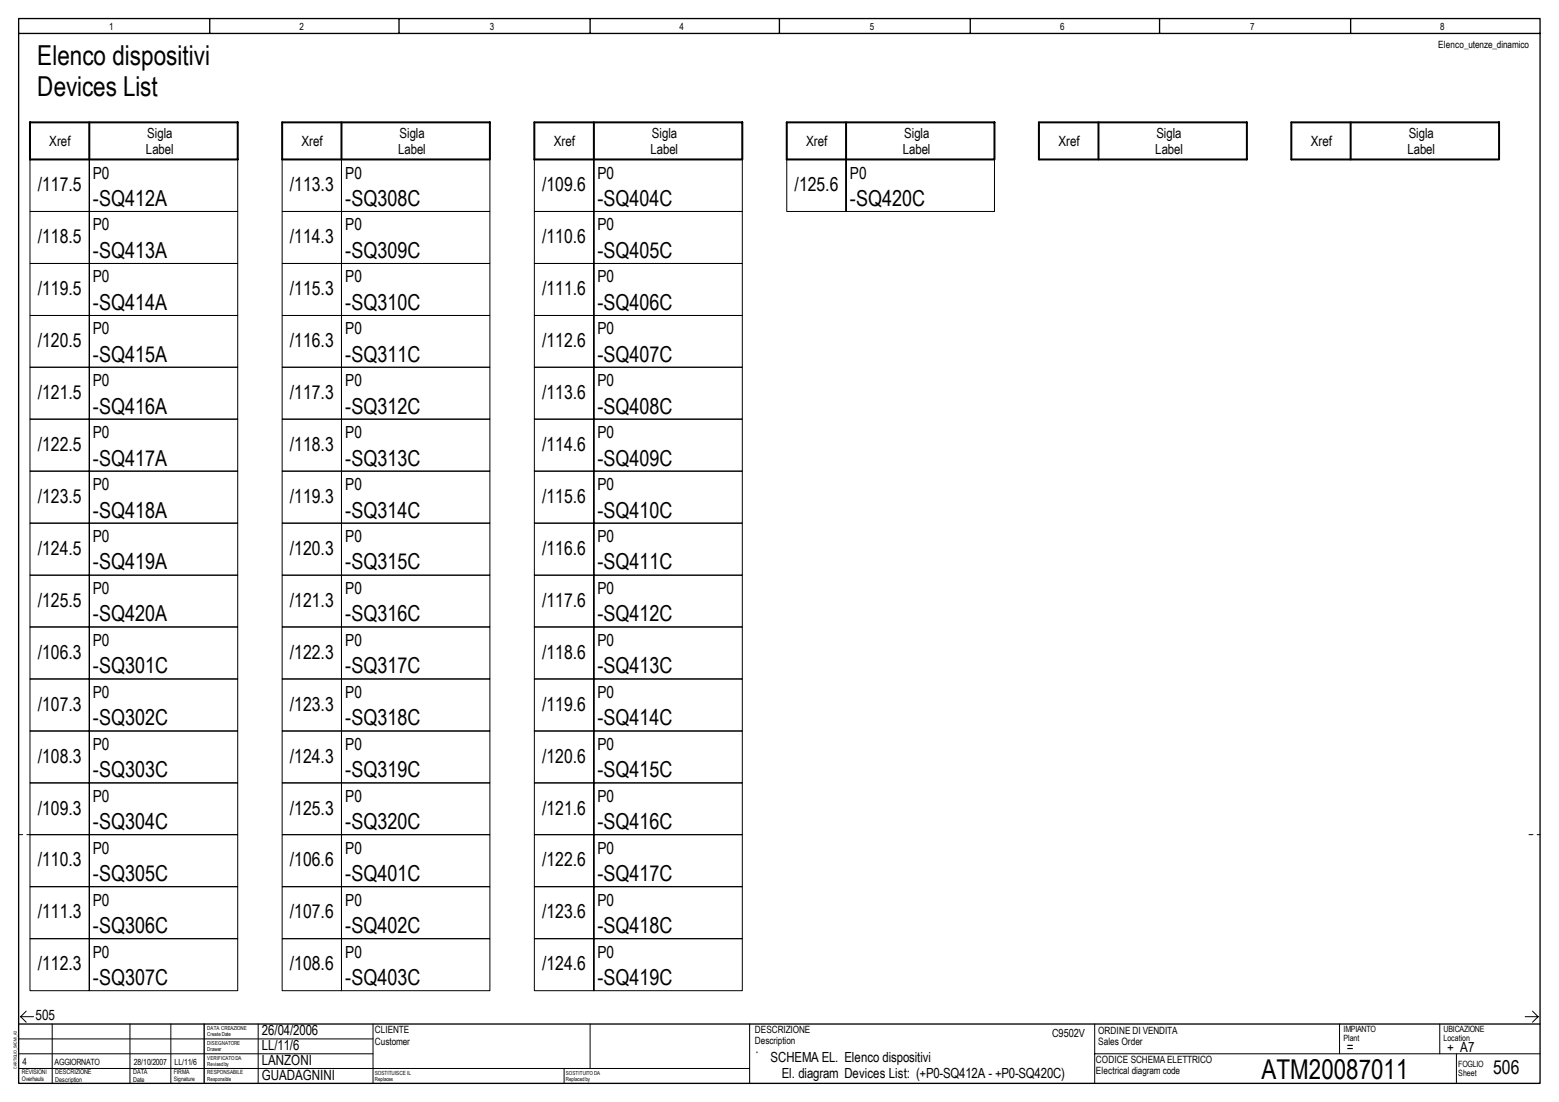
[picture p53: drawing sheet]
<svg xmlns="http://www.w3.org/2000/svg" width="297mm" height="210mm" viewBox="0 0 297 210" stroke-linecap="round" stroke-linejoin="round" font-family="sans-serif">
<defs><g id="words">
<g font-size="5.2">
<text x="7.1" y="12.4">Elenco dispositivi</text>
<text x="7.1" y="18.3">Devices List</text>
<text x="240.4" y="205.6">ATM20087011</text>
</g>
<g font-size="4.2">
<text x="17.7" y="39.2">-SQ412A</text>
<text x="65.8" y="39.2">-SQ308C</text>
<text x="113.8" y="39.2">-SQ404C</text>
<text x="161.9" y="39.2">-SQ420C</text>
<text x="17.7" y="49.1">-SQ413A</text>
<text x="65.8" y="49.1">-SQ309C</text>
<text x="113.8" y="49.1">-SQ405C</text>
<text x="17.7" y="59">-SQ414A</text>
<text x="65.8" y="59">-SQ310C</text>
<text x="113.8" y="59">-SQ406C</text>
<text x="17.7" y="68.9">-SQ415A</text>
<text x="65.8" y="68.9">-SQ311C</text>
<text x="113.8" y="68.9">-SQ407C</text>
<text x="17.7" y="78.8">-SQ416A</text>
<text x="65.8" y="78.8">-SQ312C</text>
<text x="113.8" y="78.8">-SQ408C</text>
<text x="17.7" y="88.7">-SQ417A</text>
<text x="65.8" y="88.7">-SQ313C</text>
<text x="113.8" y="88.7">-SQ409C</text>
<text x="17.7" y="98.6">-SQ418A</text>
<text x="65.8" y="98.6">-SQ314C</text>
<text x="113.8" y="98.6">-SQ410C</text>
<text x="17.7" y="108.5">-SQ419A</text>
<text x="65.8" y="108.5">-SQ315C</text>
<text x="113.8" y="108.5">-SQ411C</text>
<text x="17.7" y="118.4">-SQ420A</text>
<text x="65.8" y="118.4">-SQ316C</text>
<text x="113.8" y="118.4">-SQ412C</text>
<text x="17.7" y="128.3">-SQ301C</text>
<text x="65.8" y="128.3">-SQ317C</text>
<text x="113.8" y="128.3">-SQ413C</text>
<text x="17.7" y="138.2">-SQ302C</text>
<text x="65.8" y="138.2">-SQ318C</text>
<text x="113.8" y="138.2">-SQ414C</text>
<text x="17.7" y="148.1">-SQ303C</text>
<text x="65.8" y="148.1">-SQ319C</text>
<text x="113.8" y="148.1">-SQ415C</text>
<text x="17.7" y="157.9">-SQ304C</text>
<text x="65.8" y="157.9">-SQ320C</text>
<text x="113.8" y="157.9">-SQ416C</text>
<text x="17.7" y="167.9">-SQ305C</text>
<text x="65.8" y="167.9">-SQ401C</text>
<text x="113.8" y="167.9">-SQ417C</text>
<text x="17.7" y="177.7">-SQ306C</text>
<text x="65.8" y="177.7">-SQ402C</text>
<text x="113.8" y="177.7">-SQ418C</text>
<text x="17.7" y="187.6">-SQ307C</text>
<text x="65.8" y="187.6">-SQ403C</text>
<text x="113.8" y="187.6">-SQ419C</text>
</g>
<g font-size="3.7">
<text x="7.2" y="36.4">/117.5</text>
<text x="55.2" y="36.4">/113.3</text>
<text x="103.3" y="36.4">/109.6</text>
<text x="151.4" y="36.4">/125.6</text>
<text x="7.2" y="46.3">/118.5</text>
<text x="55.2" y="46.3">/114.3</text>
<text x="103.3" y="46.3">/110.6</text>
<text x="7.2" y="56.2">/119.5</text>
<text x="55.2" y="56.2">/115.3</text>
<text x="103.3" y="56.2">/111.6</text>
<text x="7.2" y="66.1">/120.5</text>
<text x="55.2" y="66.1">/116.3</text>
<text x="103.3" y="66.1">/112.6</text>
<text x="7.2" y="76">/121.5</text>
<text x="55.2" y="76">/117.3</text>
<text x="103.3" y="76">/113.6</text>
<text x="7.2" y="85.9">/122.5</text>
<text x="55.2" y="85.9">/118.3</text>
<text x="103.3" y="85.9">/114.6</text>
<text x="7.2" y="95.8">/123.5</text>
<text x="55.2" y="95.8">/119.3</text>
<text x="103.3" y="95.8">/115.6</text>
<text x="7.2" y="105.7">/124.5</text>
<text x="55.2" y="105.7">/120.3</text>
<text x="103.3" y="105.7">/116.6</text>
<text x="7.2" y="115.5">/125.5</text>
<text x="55.2" y="115.5">/121.3</text>
<text x="103.3" y="115.5">/117.6</text>
<text x="7.2" y="125.4">/106.3</text>
<text x="55.2" y="125.4">/122.3</text>
<text x="103.3" y="125.4">/118.6</text>
<text x="7.2" y="135.3">/107.3</text>
<text x="55.2" y="135.3">/123.3</text>
<text x="103.3" y="135.3">/119.6</text>
<text x="7.2" y="145.2">/108.3</text>
<text x="55.2" y="145.2">/124.3</text>
<text x="103.3" y="145.2">/120.6</text>
<text x="7.2" y="155.2">/109.3</text>
<text x="55.2" y="155.2">/125.3</text>
<text x="103.3" y="155.2">/121.6</text>
<text x="7.2" y="165">/110.3</text>
<text x="55.2" y="165">/106.6</text>
<text x="103.3" y="165">/122.6</text>
<text x="7.2" y="174.9">/111.3</text>
<text x="55.2" y="174.9">/107.6</text>
<text x="103.3" y="174.9">/123.6</text>
<text x="7.2" y="184.8">/112.3</text>
<text x="55.2" y="184.8">/108.6</text>
<text x="103.3" y="184.8">/124.6</text>
<text x="284.5" y="204.6">506</text>
</g>
<g font-size="3.2">
<text x="17.7" y="34">P0</text>
<text x="65.8" y="34">P0</text>
<text x="113.8" y="34">P0</text>
<text x="161.9" y="34">P0</text>
<text x="17.7" y="43.9">P0</text>
<text x="65.8" y="43.9">P0</text>
<text x="113.8" y="43.9">P0</text>
<text x="17.7" y="53.8">P0</text>
<text x="65.8" y="53.8">P0</text>
<text x="113.8" y="53.8">P0</text>
<text x="17.7" y="63.7">P0</text>
<text x="65.8" y="63.7">P0</text>
<text x="113.8" y="63.7">P0</text>
<text x="17.7" y="73.6">P0</text>
<text x="65.8" y="73.6">P0</text>
<text x="113.8" y="73.6">P0</text>
<text x="17.7" y="83.5">P0</text>
<text x="65.8" y="83.5">P0</text>
<text x="113.8" y="83.5">P0</text>
<text x="17.7" y="93.4">P0</text>
<text x="65.8" y="93.4">P0</text>
<text x="113.8" y="93.4">P0</text>
<text x="17.7" y="103.3">P0</text>
<text x="65.8" y="103.3">P0</text>
<text x="113.8" y="103.3">P0</text>
<text x="17.7" y="113.2">P0</text>
<text x="65.8" y="113.2">P0</text>
<text x="113.8" y="113.2">P0</text>
<text x="17.7" y="123.1">P0</text>
<text x="65.8" y="123.1">P0</text>
<text x="113.8" y="123.1">P0</text>
<text x="17.7" y="132.9">P0</text>
<text x="65.8" y="132.9">P0</text>
<text x="113.8" y="132.9">P0</text>
<text x="17.7" y="142.8">P0</text>
<text x="65.8" y="142.8">P0</text>
<text x="113.8" y="142.8">P0</text>
<text x="17.7" y="152.7">P0</text>
<text x="65.8" y="152.7">P0</text>
<text x="113.8" y="152.7">P0</text>
<text x="17.7" y="162.6">P0</text>
<text x="65.8" y="162.6">P0</text>
<text x="113.8" y="162.6">P0</text>
<text x="17.7" y="172.6">P0</text>
<text x="65.8" y="172.6">P0</text>
<text x="113.8" y="172.6">P0</text>
<text x="17.7" y="182.4">P0</text>
<text x="65.8" y="182.4">P0</text>
<text x="113.8" y="182.4">P0</text>
</g>
<g font-size="2.7">
<text x="9.4" y="27.8">Xref</text>
<text x="27.8" y="29.3">Label</text>
<text x="28.1" y="26.3">Sigla</text>
<text x="57.4" y="27.8">Xref</text>
<text x="75.9" y="29.3">Label</text>
<text x="76.1" y="26.3">Sigla</text>
<text x="105.5" y="27.8">Xref</text>
<text x="123.9" y="29.3">Label</text>
<text x="124.2" y="26.3">Sigla</text>
<text x="153.6" y="27.8">Xref</text>
<text x="172" y="29.3">Label</text>
<text x="172.3" y="26.3">Sigla</text>
<text x="201.7" y="27.8">Xref</text>
<text x="220.1" y="29.3">Label</text>
<text x="220.3" y="26.3">Sigla</text>
<text x="249.7" y="27.8">Xref</text>
<text x="268.2" y="29.3">Label</text>
<text x="268.4" y="26.3">Sigla</text>
<text x="6.8" y="194.3">505</text>
<text x="49.9" y="197.2">26/04/2006</text>
<text x="49.9" y="202.8">LANZONI</text>
<text x="49.9" y="200">LL/11/6</text>
<text x="146.8" y="202.3">SCHEMA EL. Elenco dispositivi</text>
<text x="256.6" y="200.3">=</text>
<text x="275.7" y="200.3">+ A7</text>
<text x="49.9" y="205.6">GUADAGNINI</text>
<text x="148.9" y="205.3">El. diagram Devices List: (+P0-SQ412A - +P0-SQ420C)</text>
</g>
<text font-size="2.1" x="200.5" y="197.5">C9502V</text>
<g font-size="1.9">
<text x="20.8" y="5.7">1</text>
<text x="57.1" y="5.7">2</text>
<text x="93.3" y="5.7">3</text>
<text x="129.5" y="5.7">4</text>
<text x="165.8" y="5.7">5</text>
<text x="202" y="5.7">6</text>
<text x="238.2" y="5.7">7</text>
<text x="274.4" y="5.7">8</text>
<text x="274" y="9.2">Elenco_utenze_dinamico</text>
<text x="71.4" y="196.8">CLIENTE</text>
<text x="143.8" y="196.8">DESCRIZIONE</text>
<text x="209.2" y="196.9">ORDINE DI VENDITA</text>
<text x="4.3" y="202.8">4</text>
<text x="71.4" y="199">Customer</text>
<text x="143.8" y="198.9">Description</text>
<text x="208.8" y="202.4">CODICE SCHEMA ELETTRICO</text>
<text x="209.2" y="199">Sales Order</text>
<text x="208.8" y="204.6">Electrical diagram code</text>
</g>
<g font-size="1.6">
<text x="256" y="196.5">IMPIANTO</text>
<text x="275" y="196.5">UBICAZIONE</text>
<text x="10.4" y="202.8">AGGIORNATO</text>
<text x="25.5" y="202.8">28/10/2007</text>
<text x="33.3" y="202.8">LL/11/6</text>
<text x="256" y="198.3">Plant</text>
<text x="275" y="198.3">Location</text>
<text x="277.9" y="203.2">FOGLIO</text>
<text x="277.9" y="205">Sheet</text>
</g>
<g font-size="1.3">
<text x="10.5" y="204.7">DESCRIZIONE</text>
<text x="10.5" y="206.1">Description</text>
<text x="25.4" y="204.7">DATA</text>
<text x="25.4" y="206.1">Date</text>
</g>
<g font-size="1.2">
<text x="4.1" y="204.7">REVISIONI</text>
<text x="4.1" y="206">Overhauls</text>
<text x="33.1" y="204.7">FIRMA</text>
<text x="33.1" y="206">Signature</text>
</g>
<g font-size="1.1">
<text x="39.5" y="204.7">RESPONSABILE</text>
<text x="71.4" y="204.7">SOSTITUISCE IL</text>
</g>
<g font-size="1">
<text x="39.5" y="196.2">DATA CREAZIONE</text>
<text x="39.5" y="197.4">Create Date</text>
<text x="39.5" y="199">DISEGNATORE</text>
<text x="39.5" y="200.2">Drawer</text>
<text x="39.5" y="201.8">VERIFICATO DA</text>
<text x="39.5" y="203.1">Revised by</text>
<text x="39.5" y="205.8">Responsible</text>
<text x="71.4" y="205.9">Replaces</text>
<text x="107.8" y="204.7">SOSTITUITO DA</text>
<text x="107.8" y="205.9">Replaced by</text>
</g>
<text font-size=".8" x="3.2" y="203.6" transform="rotate(-90 3.2 203.6)">CARTIGLIO_SACMI_A3</text>
</g></defs>
<path d="M3.6 3.5h289.8v202.9h-289.8zM3.6 6.4h289.8M40 3.5v2.9M76 3.5v2.9M112.4 3.5v2.9M148.5 3.5v2.9M184.9 3.5v2.9M220.9 3.5v2.9M257.3 3.5v2.9M3.6 195.1h289.8M38.9 195.1v11.3" fill="none" stroke="#000" stroke-width=".25"/>
<g fill="none" stroke="#000" stroke-width=".19">
<path d="M3.6 197.9h67.5M3.9 193.7l1.1 1M3.9 193.7h2.5M5 192.6l-1.1 1.1M9.9 195.1v11.3M24.8 195.1v11.3M32.6 195.1v11.3M49.2 195.1v11.3M71.1 195.1v11.3M112.4 195.1v8.4M290.6 193.7h2.4M292 192.6l1 1.1"/>
<path d="M293 193.7l-1 1M3.6 200.7h67.5M3.6 203.5h139.2M107.5 203.5v2.9"/>
</g>
<path d="M3.6 159h2.1M291.3 159h2.1" fill="none" stroke="#000" stroke-width=".19" stroke-dasharray=".8 .8"/>
<path d="M114.9 195.8h26.2v7h-26.2z" fill="#fff"/>
<g fill="none" stroke="#000" stroke-width=".19">
<path d="M5.7 30.4h39.6v9.9h-39.6zM53.8 30.4h39.5v9.9h-39.5zM101.8 30.4h39.6v9.9h-39.6zM149.9 30.4h39.6v9.9h-39.6zM5.7 40.3h39.6v9.9h-39.6zM5.7 50.2h39.6v9.9h-39.6zM17 40.3v-9.9v9.9M17 50.2v-9.9v9.9M53.8 40.3h39.5v9.9h-39.5zM53.8 50.2h39.5v9.9h-39.5zM65.1 40.3v-9.9v9.9M65.1 50.2v-9.9v9.9"/>
<path d="M101.8 40.3h39.6v9.9h-39.6zM101.8 50.2h39.6v9.9h-39.6zM113.2 40.3v-9.9v9.9M113.2 50.2v-9.9v9.9M161.2 40.3v-9.9v9.9M5.7 60.1h39.6v9.9h-39.6zM5.7 70h39.6v9.8h-39.6zM5.7 79.8h39.6v9.9h-39.6zM17 60.1v-9.9v9.9M17 70v-9.9v9.9M17 79.8v-9.8v9.8M53.8 60.1h39.5v9.9h-39.5z"/>
<path d="M53.8 70h39.5v9.8h-39.5zM53.8 79.8h39.5v9.9h-39.5zM65.1 60.1v-9.9v9.9M65.1 70v-9.9v9.9M65.1 79.8v-9.8v9.8M101.8 60.1h39.6v9.9h-39.6zM101.8 70h39.6v9.8h-39.6zM101.8 79.8h39.6v9.9h-39.6zM113.2 60.1v-9.9v9.9M113.2 70v-9.9v9.9M113.2 79.8v-9.8v9.8M5.7 89.7h39.6v10h-39.6z"/>
<path d="M5.7 99.7h39.6v9.9h-39.6zM17 89.7v-9.9v9.9M17 99.7v-10v10M53.8 89.7h39.5v10h-39.5zM53.8 99.7h39.5v9.9h-39.5zM65.1 89.7v-9.9v9.9M65.1 99.7v-10v10M101.8 89.7h39.6v10h-39.6zM101.8 99.7h39.6v9.9h-39.6zM113.2 89.7v-9.9v9.9M113.2 99.7v-10v10M5.7 109.6h39.6v9.8h-39.6z"/>
<path d="M5.7 119.4h39.6v9.9h-39.6zM17 109.6v-9.9v9.9M17 119.4v-9.8v9.8M53.8 109.6h39.5v9.8h-39.5zM53.8 119.4h39.5v9.9h-39.5zM65.1 109.6v-9.9v9.9M65.1 119.4v-9.8v9.8M101.8 109.6h39.6v9.8h-39.6zM101.8 119.4h39.6v9.9h-39.6zM113.2 109.6v-9.9v9.9M113.2 119.4v-9.8v9.8M5.7 129.3h39.6v9.9h-39.6z"/>
<path d="M5.7 139.2h39.6v9.9h-39.6zM17 129.3v-9.9v9.9M17 139.2v-9.9v9.9M53.8 129.3h39.5v9.9h-39.5zM53.8 139.2h39.5v9.9h-39.5zM65.1 129.3v-9.9v9.9M65.1 139.2v-9.9v9.9M101.8 129.3h39.6v9.9h-39.6zM101.8 139.2h39.6v9.9h-39.6zM113.2 129.3v-9.9v9.9M113.2 139.2v-9.9v9.9M5.7 149.1h39.6v9.9h-39.6z"/>
<path d="M5.7 159h39.6v9.9h-39.6zM17 149.1v-9.9v9.9M17 159v-9.9v9.9M53.8 149.1h39.5v9.9h-39.5zM53.8 159h39.5v9.9h-39.5zM65.1 149.1v-9.9v9.9M65.1 159v-9.9v9.9M101.8 149.1h39.6v9.9h-39.6zM101.8 159h39.6v9.9h-39.6zM113.2 149.1v-9.9v9.9M113.2 159v-9.9v9.9M5.7 168.9h39.6v9.9h-39.6z"/>
<path d="M5.7 178.8h39.6v9.9h-39.6zM17 168.9v-9.9v9.9M17 178.8v-9.9v9.9M53.8 168.9h39.5v9.9h-39.5zM53.8 178.8h39.5v9.9h-39.5zM65.1 168.9v-9.9v9.9M65.1 178.8v-9.9v9.9M101.8 168.9h39.6v9.9h-39.6zM101.8 178.8h39.6v9.9h-39.6zM113.2 168.9v-9.9v9.9M113.2 178.8v-9.9v9.9M17 188.7v-9.9v9.9"/>
<path d="M65.1 188.7v-9.9v9.9M113.2 188.7v-9.9v9.9M142.8 195.1v11.3M208.6 195.1v11.3M255.2 195.1v5.6M274.3 195.1v5.6M144.2 200.3h.1M208.6 200.7h84.8M277.5 200.7v5.7"/>
</g>
<g fill="none" stroke="#000" stroke-width=".38">
<path d="M5.7 23.3h39.6v7.1h-39.6zM17 23.3v7.1M53.8 23.3h39.5v7.1h-39.5zM65.1 23.3v7.1M101.8 23.3h39.6v7.1h-39.6zM113.2 23.3v7.1M149.9 23.3h39.6v7.1h-39.6zM161.2 23.3v7.1M209.3 23.3v7.1M237.5 23.3h-39.6v7.1h39.6M237.6 23.3v7.1M246 23.3h39.6v7.1h-39.6z"/>
<path d="M257.3 23.3v7.1"/>
</g>
<use href="#words"/>
</svg>
